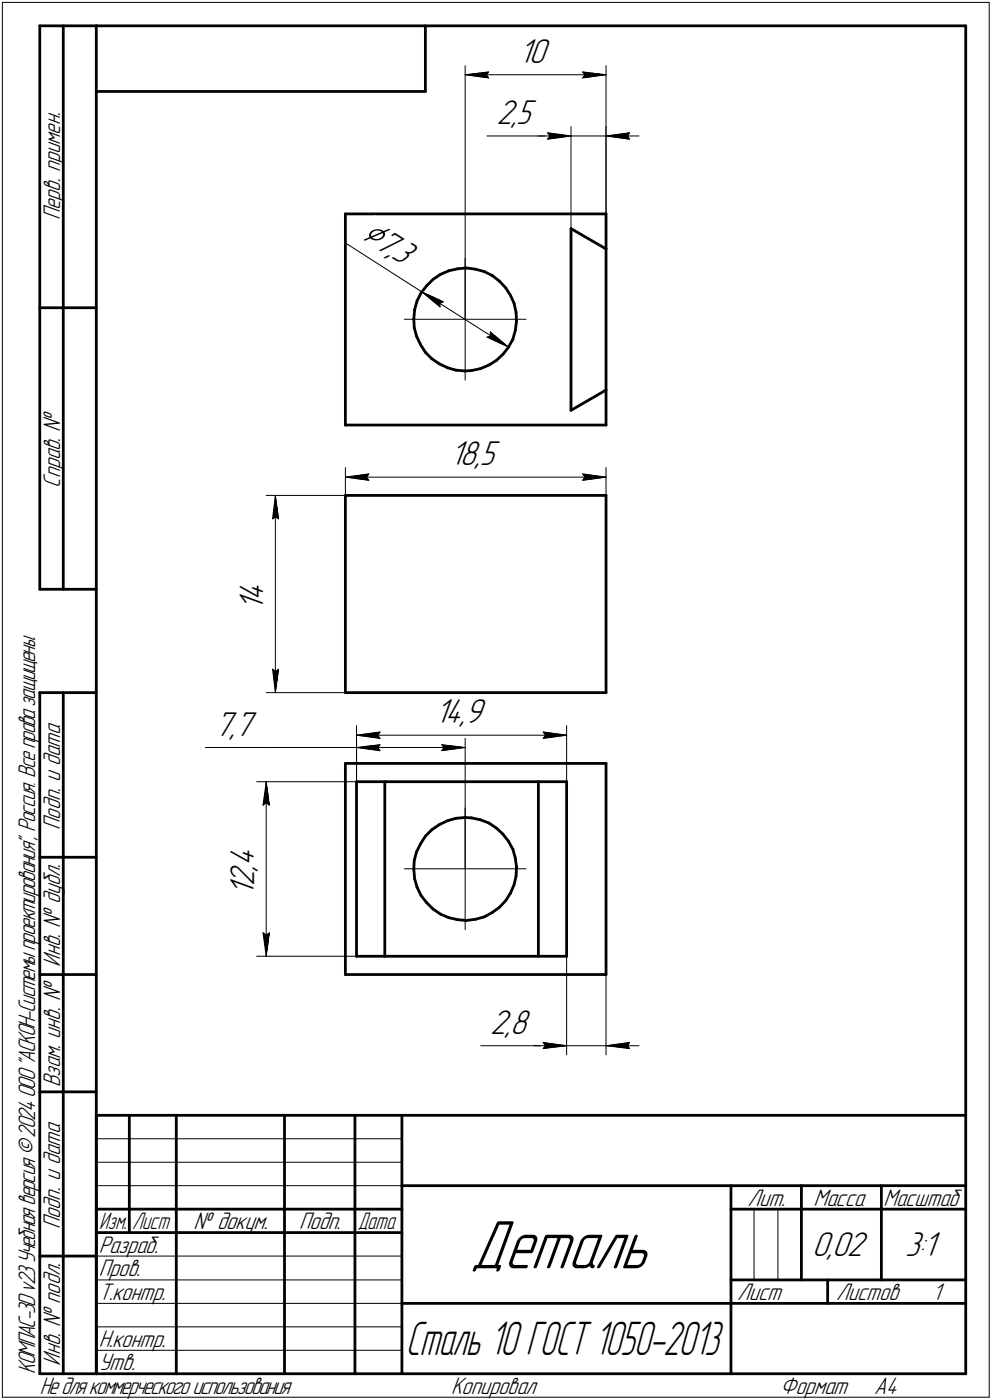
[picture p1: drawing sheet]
<svg xmlns="http://www.w3.org/2000/svg" width="211mm" height="298mm" viewBox="0 0 211 298" stroke-linecap="round" stroke-linejoin="round" font-family="sans-serif">
<defs><g id="words">
<text font-size="15.6" x="100" y="270.1">Деталь</text>
<text font-size="10.7" x="86.3" y="288.5">Сталь 10 ГОСТ 1050-2013</text>
<text font-size="8.5" x="76.6" y="50.6" transform="rotate(33 76.6 50.6)">⌀7,</text>
<g font-size="7.8">
<text x="110.4" y="13.4">10</text>
<text x="105.6" y="26.4">2,5</text>
<text x="83.1" y="54.8" transform="rotate(33 83.1 54.8)">3</text>
<text x="95.8" y="99.1">18,5</text>
<text x="56.1" y="130.1" transform="rotate(-90 56.1 130.1)">1</text>
<text x="56.1" y="128" transform="rotate(-90 56.1 128)">4</text>
<text x="92.6" y="154">14,9</text>
<text x="45.7" y="156.7">7,7</text>
<text x="54.1" y="185.4" transform="rotate(-90 54.1 185.4)">,</text>
<text x="54.1" y="184.3" transform="rotate(-90 54.1 184.3)">4</text>
<text x="54.1" y="190.7" transform="rotate(-90 54.1 190.7)">1</text>
<text x="54.1" y="188.6" transform="rotate(-90 54.1 188.6)">2</text>
<text x="104.3" y="220.1">2,8</text>
<text x="172.8" y="267.5">0,02</text>
<text x="192.6" y="267.5">3:1</text>
</g>
<g font-size="5.4">
<text x="12.8" y="46.9" transform="rotate(-90 12.8 46.9)">Перв. примен.</text>
<text x="12.8" y="103.8" transform="rotate(-90 12.8 103.8)">Справ. №</text>
<text x="12.8" y="176.7" transform="rotate(-90 12.8 176.7)">Подп. и дата</text>
<text x="12.8" y="205.8" transform="rotate(-90 12.8 205.8)">Инв. № дубл.</text>
<text x="12.8" y="231.6" transform="rotate(-90 12.8 231.6)">Взам. инв. №</text>
<text x="159.1" y="256.8">Лит.</text>
<text x="173.1" y="256.8">Масса</text>
<text x="188" y="256.8">Масштаб</text>
<text x="12.8" y="261.7" transform="rotate(-90 12.8 261.7)">Подп. и дата</text>
<text x="41.2" y="261.8">№ докум.</text>
<text x="63.6" y="261.8">Подп.</text>
<text x="21" y="266.8">Разраб.</text>
<text x="21" y="271.8">Пров.</text>
<text x="21" y="276.8">Т.контр.</text>
<text x="156.9" y="276.8">Лист</text>
<text x="177.9" y="276.8">Листов</text>
<text x="198.4" y="276.8">1</text>
<text x="21" y="286.8">Н.контр.</text>
<text x="7.5" y="292.5" transform="rotate(-90 7.5 292.5)">КОМПАС-3Dv23Учебнаяверсия©2024ООО&quot;АСКОН-Системыпроектирования&quot;, Россия. Всеправазащищены.</text>
<text x="12.8" y="290.8" transform="rotate(-90 12.8 290.8)">Инв. № подл.</text>
<text x="21" y="291.8">Утв.</text>
<text x="8.5" y="296.7">Недлякоммерческогоиспользования</text>
<text x="96" y="296.8">Копировал</text>
<text x="166" y="296.8">Формат</text>
<text x="186" y="296.8">A4</text>
</g>
<g font-size="5.3">
<text x="21.1" y="261.8">Изм.</text>
<text x="28.1" y="261.8">Лист</text>
<text x="76.1" y="261.8">Дата</text>
</g>
</g></defs>
<g fill="none" stroke="#000" stroke-width=".59">
<path d="M8.5 5.5v120zM8.5 5.5h12zM13.5 5.5v120zM20.5 5.5v287zM20.5 5.5h185zM20.5 19.5h70zM90.5 5.5v14zM205.5 5.5v287zM73.5 45.6v44.9zM73.5 45.6h55.4zM92.1 59.5l1.6-1.1zM93.7 58.4l1.8-.7z"/>
<path d="M95.5 57.7l1.9-.5zM97.4 57.2l1.8-.1zM99.2 57.1l2 .2zM101.2 57.3l1.8 .5zM103 57.8l1.7 .9zM104.7 58.7l1.6 1.2zM106.3 59.9l1.3 1.4zM121.5 48.7v38.7zM121.5 48.7l7.4 4.3zM128.9 45.6v7.4zM128.9 53v30.1zM8.5 65.5h12z"/>
<path d="M88.1 67.9v1.9zM88.1 69.8l.5 1.8zM88.2 66l-.1 1.9zM88.6 71.6l.9 1.8zM88.7 64.1l-.5 1.9zM89.5 73.4l1 1.6zM89.6 62.4l-.9 1.7zM90.5 75l1.4 1.4zM90.8 60.9l-1.2 1.5zM90.8 60.9l1.3-1.4zM91.9 76.4l1.6 1.1zM93.5 77.5l1.7 .8z"/>
<path d="M95.2 78.3l1.8 .5zM97 78.8l2 .2zM99 79l1.3-.1zM100.3 78.9l2-.4zM102.3 78.5l1.8-.8zM104.1 77.7l1.6-1zM105.7 76.7l1.3-1.3zM107.6 61.3l1 1.6zM108.2 73.9l-1.2 1.5zM108.6 62.9l.8 1.7zM109.1 72.2l-.9 1.7zM109.4 64.6l.4 1.9z"/>
<path d="M109.6 70.4l-.5 1.8zM109.8 66.5l.1 1.9zM109.9 68.4l-.3 2zM73.5 90.5h55.4zM121.5 87.4l7.4-4.3zM128.9 83.1v7.4zM73.5 105.5h55.4zM73.5 105.5v42zM128.9 105.5v42zM8.5 125.5h12zM8.5 147.5v145zM8.5 147.5h12z"/>
<path d="M13.5 147.5v145zM73.5 147.5h55.4zM73.5 162.6v44.9zM73.5 162.6h55.4zM75.9 166.5h44.7zM75.9 166.5v37.1zM81.9 166.5v37.1zM89.5 179.7l-.9 1.7zM90.5 178.1l-1 1.6zM91.9 176.7l1.6-1.1zM91.9 176.7l-1.4 1.4zM93.5 175.6l1.7-.8z"/>
<path d="M95.2 174.8l1.8-.6zM97 174.2l2-.1zM99 174.1l1.3 .1zM100.3 174.2l2 .4zM102.3 174.6l1.8 .7zM104.1 175.3l1.6 1.1zM105.7 176.4l1.3 1.2zM107 177.6l1.2 1.6zM108.2 179.2l.9 1.6zM114.6 166.5v37.1zM120.6 166.5v37.1zM128.9 162.6v44.9z"/>
<path d="M8.5 182.5h12zM88.1 185.2l.1 1.9zM88.1 183.2v2zM88.2 187.1l.5 1.8zM88.6 181.4l-.5 1.8zM88.7 188.9l.9 1.8zM89.6 190.7l1.2 1.5zM90.8 192.2l1.3 1.3zM92.1 193.5l1.6 1.1zM93.7 194.6l1.8 .8zM95.5 195.4l1.9 .4zM97.4 195.8l1.8 .2z"/>
<path d="M99.2 196l2-.3zM101.2 195.7l1.8-.5zM103 195.2l1.7-.9zM104.7 194.3l1.6-1.1zM107.6 191.8l-1.3 1.4zM108.6 190.2l-1 1.6zM109.1 180.8l.5 1.9zM109.4 188.4l-.8 1.8zM109.6 182.7l.3 1.9zM109.8 186.5l-.4 1.9zM109.9 184.6l-.1 1.9zM8.5 207.5h12z"/>
<path d="M73.5 207.5h55.4zM75.9 203.6h44.7zM8.5 232.5h12zM20.5 237.5h185zM20.5 237.5v55zM27.5 237.5v25zM37.5 237.5v55zM60.5 237.5v55zM75.5 237.5v55zM85.5 237.5v55zM20.5 257.5h65zM85.5 252.5h120z"/>
<path d="M155.5 252.5v40zM155.5 257.5h15zM170.5 252.5v20zM170.5 257.5h35zM187.5 252.5v20zM8.5 267.5h12zM20.5 262.5h65zM85.5 277.5h70zM155.5 277.5h50zM155.5 272.5h50zM176.1 272.5v5zM8.5 292.5h12z"/>
<path d="M20.5 292.5h185z"/>
</g>
<g fill="none" stroke="#000" stroke-width=".21">
<path d="M.5 .5v297zM.5 .5h210zM99 14v54zM99 15.9l5-.6zM99 15.9l5 .7zM99 15.9h29.9zM103.5 15.9l.5 .7zM104 15.3l-.5 .6zM124 16.6l4.9-.7zM124 15.3l.5 .6zM124 15.3l4.9 .6zM124.5 15.9l-.5 .7z"/>
<path d="M128.9 14v54zM210.5 .5v297zM103.6 29h12.8zM114.5 29h7zM116.4 29h5.1zM116.5 28.3l5 .7zM116.5 28.3l.5 .7zM116.5 29.6l5-.6zM117 29l-.5 .6zM121.5 26.9v21.8zM121.5 29h7.4zM128.9 26.9v22.4z"/>
<path d="M128.9 29l5 .6zM128.9 29l5-.7zM128.9 29h7.1zM133.5 29l.4 .6zM133.9 28.3l-.4 .7zM73.5 51.7l16.2 10.4zM99 55v13zM86 68h13zM89.7 62.1l4.6 2.2zM89.7 62.1l3.9 3.3zM89.7 62.1l18.5 11.8zM93.6 64.5l.7-.2z"/>
<path d="M93.6 64.5v.9zM99 68h12.9zM99 68v12.9zM103.6 71.8l4.6 2.1zM103.6 71.8l.8-.3zM104.3 70.7l.1 .8zM104.3 70.7l3.9 3.2zM73.5 99.6v5.9zM128.9 99.6v5.9zM56.6 105.5h16.9zM58 110.5l.6-.4zM58.6 105.5l.7 5z"/>
<path d="M58.6 110.1l.7 .4zM58.6 105.5l-.6 5zM58.6 105.5v42zM73.5 101.6l5-.7zM73.5 101.6l5 .7zM73.5 101.6h55.4zM78 101.6l.5 .7zM78.5 100.9l-.5 .7zM124 102.3l4.9-.7zM124 100.9l.5 .7zM124 100.9l4.9 .7zM124.5 101.6l-.5 .7z"/>
<path d="M43.7 159.2h13.3zM56.6 147.5h16.9zM57 159.2h18.9zM58 142.5l.6 5zM58 142.5l.6 .5zM58.6 143l.7-.5zM59.3 142.5l-.7 5zM75.9 154.5v12zM75.9 157.2v27.8zM75.9 156.5l5-.6zM75.9 156.5l5 .7zM75.9 156.5h44.7z"/>
<path d="M75.9 159.2l5-.6zM75.9 159.2l5 .7zM75.9 159.2h23.1zM80.3 156.5l.6 .7zM80.3 159.2l.6 .7zM80.9 155.9l-.6 .6zM80.9 158.6l-.6 .6zM94 159.9l5-.7zM94 158.6l.5 .6zM94 158.6l5 .6zM94.5 159.2l-.5 .7zM99 157.2v27.8z"/>
<path d="M115.6 157.2l5-.7zM115.6 155.9l.5 .6zM115.6 155.9l5 .6zM116.1 156.5l-.5 .7zM120.6 154.5v12zM54.6 166.5h21.3zM56 171.4l.6-.5zM56.6 166.5l.7 4.9zM56.6 170.9l.7 .5zM56.6 166.5l-.6 4.9zM56.6 166.5v37.1zM99 172v13z"/>
<path d="M56 198.6l.6 5zM56 198.6l.6 .5zM56.6 199.1l.7-.5zM57.3 198.6l-.7 5zM86 185h13zM99 185h12.9zM99 185v13zM54.6 203.6h21.3zM120.6 203.6v21zM128.9 203.3v21.3zM102.3 222.7h13.3zM113.6 222.7h7z"/>
<path d="M115.6 222.7h5zM115.6 222l5 .7zM115.6 222l.5 .7zM115.6 223.3l5-.6zM116.1 222.7l-.5 .6zM120.6 222.7h8.3zM128.9 222.7l5 .6zM128.9 222.7l5-.7zM128.9 222.7h7.1zM133.5 222.7l.4 .6zM133.9 222l-.4 .7zM20.5 247.5h65z"/>
<path d="M20.5 252.5h65zM20.5 242.5h65zM160.4 257.5v15zM165.5 257.5v15zM20.5 267.5h65zM20.5 272.5h65zM20.5 277.5h65zM.5 297.5h210zM20.5 282.5h65zM20.5 287.5h65z"/>
</g>
<g fill="#fff" stroke="#fff" stroke-width=".21">
<path d="M50.5 122.9h7.2zM50.5 123h7.2zM50.5 123.1h7.2zM50.5 123.2h7.2zM50.5 123.3h7.2zM50.5 123.4h7.2zM50.5 123.4h7.2zM50.5 123.5h7.2zM50.5 123.6h7.2zM50.5 123.7h7.2zM50.5 123.8h7.2zM50.5 123.9h7.2zM50.5 124h7.2zM50.5 124h7.2zM50.5 124.1h7.2zM50.5 124.2h7.2zM50.5 124.3h7.2zM50.5 124.4h7.2zM50.5 124.5h7.2zM50.5 124.5h7.2zM50.5 124.6h7.2zM50.5 124.7h7.2zM50.5 124.8h7.2zM50.5 124.9h7.2zM50.5 125h7.2zM50.5 125.1h7.2zM50.5 125.1h7.2zM50.5 125.2h7.2zM50.5 125.3h7.2zM50.5 125.4h7.2zM50.5 125.5h7.2zM50.5 125.6h7.2zM50.5 125.6h7.2zM50.5 125.7h7.2zM50.5 125.8h7.2zM50.5 125.9h7.2zM50.5 126h7.2zM50.5 126.1h7.2zM50.5 126.2h7.2zM50.5 126.2h7.2zM50.5 126.3h7.2zM50.5 126.4h7.2zM50.5 126.5h7.2zM50.5 126.6h7.2zM50.5 126.7h7.2zM50.5 126.7h7.2zM50.5 126.8h7.2zM50.5 126.9h7.2zM50.5 127h7.2zM50.5 127.1h7.2zM50.5 127.2h7.2zM50.5 127.3h7.2zM50.5 127.3h7.2zM50.5 127.4h7.2zM50.5 127.5h7.2zM50.5 127.6h7.2zM50.5 127.7h7.2zM50.5 127.8h7.2zM50.5 127.8h7.2zM50.5 127.9h7.2zM50.5 128h7.2zM50.5 128.1h7.2zM50.5 128.2h7.2zM50.5 128.3h7.2zM50.5 128.4h7.2zM50.5 128.4h7.2zM50.5 128.5h7.2zM50.5 128.6h7.2zM50.5 128.7h7.2zM50.5 128.8h7.2zM50.5 128.9h7.2zM50.5 128.9h7.2zM50.5 129h7.2zM50.5 129.1h7.2zM50.5 129.2h7.2zM50.5 129.3h7.2zM50.5 129.4h7.2zM50.5 129.5h7.2zM50.5 129.5h7.2zM50.5 129.6h7.2zM50.5 129.7h7.2zM50.5 129.8h7.2zM50.5 129.9h7.2zM50.5 130h7.2z"/>
<path d="M57.4 142h2.5zM57.5 142.1h2.4zM57.5 142.2h2.4zM57.5 142.2h2.4zM57.5 142.3h2.4zM57.5 142.4h2.4zM57.5 142.5h2.4zM57.5 142.6h2.4zM57.6 142.7h2.2zM57.6 142.7h2.2zM57.6 142.8h2.2zM57.6 142.9h2.2zM57.6 143h2.2zM57.6 143.1h2.2zM57.6 143.2h2.2zM57.7 143.3h2zM57.7 143.3h2zM57.7 143.4h2zM57.7 143.5h2zM57.7 143.6h2zM57.7 143.7h2zM57.7 143.8h2zM57.7 143.8h1.9zM57.7 143.9h1.9zM57.7 144h1.9zM57.7 144.1h1.9zM57.7 144.2h1.9zM57.7 144.3h1.9zM57.7 144.4h1.9zM57.7 144.4h1.9zM57.8 144.5h1.7zM57.8 144.6h1.7zM57.8 144.7h1.7zM57.8 144.8h1.7zM57.8 144.9h1.7zM57.8 144.9h1.7zM57.8 145h1.7zM57.9 145.1h1.5zM57.9 145.2h1.5zM57.9 145.3h1.5zM57.9 145.4h1.5zM57.9 145.5h1.5zM57.9 145.5h1.5zM57.9 145.6h1.5zM57.9 145.7h1.5zM58 145.8h1.4zM58 145.9h1.4zM58.1 146h1.2zM58.1 146h1.2zM58.1 146.1h1.1zM58.2 146.2h1zM58.2 146.3h.9zM58.3 146.4h.8zM58.3 146.5h.8zM58.3 146.6h.7zM58.3 146.6h.7zM58.3 146.7h.6zM58.3 146.8h.6zM58.4 146.9h.4zM58.4 147h.4zM58.5 147.1h.3zM58.5 147.2h.3zM58.5 147.2h.3z"/>
<path d="M58.5 105.7h.3zM58.5 105.8h.3zM58.5 105.9h.3zM58.4 106h.4zM58.4 106.1h.4zM58.3 106.2h.6zM58.3 106.3h.6zM58.3 106.3h.7zM58.3 106.4h.7zM58.3 106.5h.8zM58.3 106.6h.8zM58.2 106.7h.9zM58.2 106.8h1zM58.1 106.8h1.1zM58.1 106.9h1.2zM58.1 107h1.2zM58 107.1h1.4zM58 107.2h1.4zM57.9 107.3h1.5zM57.9 107.4h1.5zM57.9 107.4h1.5zM57.9 107.5h1.5zM57.9 107.6h1.5zM57.9 107.7h1.5zM57.9 107.8h1.5zM57.9 107.9h1.5zM57.8 107.9h1.7zM57.8 108h1.7zM57.8 108.1h1.7zM57.8 108.2h1.7zM57.8 108.3h1.7zM57.8 108.4h1.7zM57.8 108.5h1.7zM57.7 108.5h1.9zM57.7 108.6h1.9zM57.7 108.7h1.9zM57.7 108.8h1.9zM57.7 108.9h1.9zM57.7 109h1.9zM57.7 109.1h1.9zM57.7 109.1h1.9zM57.7 109.2h2zM57.7 109.3h2zM57.7 109.4h2zM57.7 109.5h2zM57.7 109.6h2zM57.7 109.6h2zM57.7 109.7h2zM57.6 109.8h2.2zM57.6 109.9h2.2zM57.6 110h2.2zM57.6 110.1h2.2zM57.6 110.2h2.2zM57.6 110.2h2.2zM57.6 110.3h2.2zM57.5 110.4h2.4zM57.5 110.5h2.4zM57.5 110.6h2.4zM57.5 110.7h2.4zM57.5 110.7h2.4zM57.5 110.8h2.4zM57.5 110.9h2.4z"/>
<path d="M95.8 93.5h10.9zM95.8 93.6h10.9zM95.8 93.6h10.9zM95.8 93.7h10.9zM95.8 93.8h10.9zM95.8 93.9h10.9zM95.8 94h10.9zM95.8 94.1h10.9zM95.8 94.1h10.9zM95.8 94.2h10.9zM95.8 94.3h10.9zM95.8 94.4h10.9zM95.8 94.5h10.9zM95.8 94.6h10.9zM95.8 94.7h10.9zM95.8 94.7h10.9zM95.8 94.8h10.9zM95.8 94.9h10.9zM95.8 95h10.9zM95.8 95.1h10.9zM95.8 95.2h10.9zM95.8 95.2h10.9zM95.8 95.3h10.9zM95.8 95.4h10.9zM95.8 95.5h10.9zM95.8 95.6h10.9zM95.8 95.7h10.9zM95.8 95.8h10.9zM95.8 95.8h10.9zM95.8 95.9h10.9zM95.8 96h10.9zM95.8 96.1h10.9zM95.8 96.2h10.9zM95.8 96.3h10.9zM95.8 96.4h10.9zM95.8 96.4h10.9zM95.8 96.5h10.9zM95.8 96.6h10.9zM95.8 96.7h10.9zM95.8 96.8h10.9zM95.8 96.9h10.9zM95.8 96.9h10.9zM95.8 97h10.9zM95.8 97.1h10.9zM95.8 97.2h10.9zM95.8 97.3h10.9zM95.8 97.4h10.9zM95.8 97.5h10.9zM95.8 97.5h10.9zM95.8 97.6h10.9zM95.8 97.7h10.9zM95.8 97.8h10.9zM95.8 97.9h10.9zM95.8 98h10.9zM95.8 98h10.9zM95.8 98.1h10.9zM95.8 98.2h10.9zM95.8 98.3h10.9zM95.8 98.4h10.9zM95.8 98.5h10.9zM95.8 98.6h10.9zM95.8 98.6h10.9zM95.8 98.7h10.9zM95.8 98.8h10.9zM95.8 98.9h10.9zM95.8 99h10.9zM95.8 99.1h10.9zM95.8 99.1h10.9zM95.8 99.2h10.9zM95.8 99.3h10.9zM95.8 99.4h10.9zM95.8 99.5h10.9zM95.8 99.6h10.9zM95.8 99.7h10.9zM95.8 99.7h10.9zM95.8 99.8h10.9zM95.8 99.9h10.9zM95.8 100h10.9zM95.8 100.1h10.9zM95.8 100.2h10.9zM95.8 100.2h10.9zM95.8 100.3h10.9zM95.8 100.4h10.9zM95.8 100.5h10.9z"/>
<path d="M78.4 100.4h.6zM77.8 100.5h1.2zM77.1 100.6h1.9zM76.5 100.7h2.5zM75.9 100.8h3.1zM75.3 100.8h3.7zM75.1 100.9h3.9zM74.9 101h4.1zM74.7 101.1h4.3zM74.5 101.2h4.5zM74.3 101.3h4.7zM74.1 101.3h4.9zM73.9 101.4h5.1zM73.7 101.5h5.3zM73.5 101.6h5.5zM73.7 101.7h5.3zM73.9 101.8h5.1zM74.1 101.9h4.9zM74.3 101.9h4.7zM74.5 102h4.5zM74.7 102.1h4.3zM74.9 102.2h4.1zM75.1 102.3h3.9zM75.3 102.4h3.7zM76 102.4h3zM76.8 102.5h2.2zM77.6 102.6h1.4zM78.3 102.7h.7z"/>
<path d="M123.4 100.4h.7zM123.4 100.5h1.3zM123.4 100.6h1.9zM123.4 100.7h2.6zM123.4 100.8h3.2zM123.4 100.8h3.8zM123.4 100.9h4zM123.4 101h4.2zM123.4 101.1h4.4zM123.4 101.2h4.6zM123.4 101.3h4.8zM123.4 101.3h5zM123.4 101.4h5.2zM123.4 101.5h5.4zM123.4 101.6h5.5zM123.4 101.7h5.4zM123.4 101.8h5.2zM123.4 101.9h5zM123.4 101.9h4.8zM123.4 102h4.6zM123.4 102.1h4.4zM123.4 102.2h4.2zM123.4 102.3h4zM123.4 102.4h3.8zM123.4 102.4h3.1zM123.4 102.5h2.3zM123.4 102.6h1.6zM123.4 102.7h.8z"/>
<path d="M104.3 214.5h9.2zM104.3 214.5h9.2zM104.3 214.6h9.2zM104.3 214.7h9.2zM104.3 214.8h9.2zM104.3 214.9h9.2zM104.3 215h9.2zM104.3 215.1h9.2zM104.3 215.1h9.2zM104.3 215.2h9.2zM104.3 215.3h9.2zM104.3 215.4h9.2zM104.3 215.5h9.2zM104.3 215.6h9.2zM104.3 215.6h9.2zM104.3 215.7h9.2zM104.3 215.8h9.2zM104.3 215.9h9.2zM104.3 216h9.2zM104.3 216.1h9.2zM104.3 216.2h9.2zM104.3 216.2h9.2zM104.3 216.3h9.2zM104.3 216.4h9.2zM104.3 216.5h9.2zM104.3 216.6h9.2zM104.3 216.7h9.2zM104.3 216.7h9.2zM104.3 216.8h9.2zM104.3 216.9h9.2zM104.3 217h9.2zM104.3 217.1h9.2zM104.3 217.2h9.2zM104.3 217.3h9.2zM104.3 217.3h9.2zM104.3 217.4h9.2zM104.3 217.5h9.2zM104.3 217.6h9.2zM104.3 217.7h9.2zM104.3 217.8h9.2zM104.3 217.8h9.2zM104.3 217.9h9.2zM104.3 218h9.2zM104.3 218.1h9.2zM104.3 218.2h9.2zM104.3 218.3h9.2zM104.3 218.4h9.2zM104.3 218.4h9.2zM104.3 218.5h9.2zM104.3 218.6h9.2zM104.3 218.7h9.2zM104.3 218.8h9.2zM104.3 218.9h9.2zM104.3 218.9h9.2zM104.3 219h9.2zM104.3 219.1h9.2zM104.3 219.2h9.2zM104.3 219.3h9.2zM104.3 219.4h9.2zM104.3 219.5h9.2zM104.3 219.5h9.2zM104.3 219.6h9.2zM104.3 219.7h9.2zM104.3 219.8h9.2zM104.3 219.9h9.2zM104.3 220h9.2zM104.3 220h9.2zM104.3 220.1h9.2zM104.3 220.2h9.2zM104.3 220.3h9.2zM104.3 220.4h9.2zM104.3 220.5h9.2zM104.3 220.6h9.2zM104.3 220.6h9.2zM104.3 220.7h9.2zM104.3 220.8h9.2zM104.3 220.9h9.2zM104.3 221h9.2zM104.3 221.1h9.2zM104.3 221.1h9.2zM104.3 221.2h9.2zM104.3 221.3h9.2zM104.3 221.4h9.2zM104.3 221.5h9.2zM104.3 221.6h9.2z"/>
<path d="M115.1 221.5h.6zM115.1 221.6h1.2zM115.1 221.7h1.8zM115.1 221.7h2.5zM115.1 221.8h3.1zM115.1 221.9h3.7zM115.1 222h3.9zM115.1 222.1h4.1zM115.1 222.2h4.3zM115.1 222.2h4.5zM115.1 222.3h4.7zM115.1 222.4h4.9zM115.1 222.5h5.1zM115.1 222.6h5.3zM115.1 222.7h5.5zM115.1 222.8h5.3zM115.1 222.8h5zM115.1 222.9h4.9zM115.1 223h4.6zM115.1 223.1h4.4zM115.1 223.2h4.2zM115.1 223.3h3.9zM115.1 223.4h3.7zM115.1 223.4h3.1zM115.1 223.5h2.5zM115.1 223.6h1.8zM115.1 223.7h1.2zM115.1 223.8h.6z"/>
<path d="M133.9 221.5h.6zM133.3 221.6h1.2zM132.7 221.7h1.8zM132.1 221.7h2.4zM131.5 221.8h3zM130.8 221.9h3.7zM130.6 222h3.9zM130.5 222.1h4zM130.2 222.2h4.3zM130 222.2h4.5zM129.8 222.3h4.7zM129.6 222.4h4.9zM129.4 222.5h5.1zM129.2 222.6h5.3zM128.9 222.7h5.6zM129.2 222.8h5.3zM129.5 222.8h5zM129.7 222.9h4.8zM129.9 223h4.6zM130.1 223.1h4.4zM130.4 223.2h4.1zM130.6 223.3h3.9zM130.8 223.4h3.7zM131.5 223.4h3zM132.1 223.5h2.4zM132.7 223.6h1.8zM133.3 223.7h1.2zM133.9 223.8h.6z"/>
<path d="M48.5 179.3h7.1zM48.5 179.4h7.1zM48.5 179.5h7.1zM48.5 179.6h7.1zM48.5 179.7h7.1zM48.5 179.7h7.1zM48.5 179.8h7.1zM48.5 179.9h7.1zM48.5 180h7.1zM48.5 180.1h7.1zM48.5 180.2h7.1zM48.5 180.3h7.1zM48.5 180.3h7.1zM48.5 180.4h7.1zM48.5 180.5h7.1zM48.5 180.6h7.1zM48.5 180.7h7.1zM48.5 180.8h7.1zM48.5 180.8h7.1zM48.5 180.9h7.1zM48.5 181h7.1zM48.5 181.1h7.1zM48.5 181.2h7.1zM48.5 181.3h7.1zM48.5 181.4h7.1zM48.5 181.4h7.1zM48.5 181.5h7.1zM48.5 181.6h7.1zM48.5 181.7h7.1zM48.5 181.8h7.1zM48.5 181.9h7.1zM48.5 181.9h7.1zM48.5 182h7.1zM48.5 182.1h7.1zM48.5 182.2h7.1zM48.5 182.3h7.1zM48.5 182.4h7.1zM48.5 182.5h7.1zM48.5 182.5h7.1zM48.5 182.6h7.1zM48.5 182.7h7.1zM48.5 182.8h7.1zM48.5 182.9h7.1zM48.5 183h7.1zM48.5 183h7.1zM48.5 183.1h7.1zM48.5 183.2h7.1zM48.5 183.3h7.1zM48.5 183.4h7.1zM48.5 183.5h7.1zM48.5 183.6h7.1zM48.5 183.6h7.1zM48.5 183.7h7.1zM48.5 183.8h7.1zM48.5 183.9h7.1zM48.5 184h7.1zM48.5 184.1h7.1zM48.5 184.1h7.1zM48.5 184.2h7.1zM48.5 184.3h7.1zM48.5 184.4h7.1zM48.5 184.5h7.1zM48.5 184.6h7.1zM48.5 184.7h7.1zM48.5 184.7h7.1zM48.5 184.8h7.1zM48.5 184.9h7.1zM48.5 185h7.1zM48.5 185.1h7.1zM48.5 185.2h7.1zM48.5 185.3h7.1zM48.5 185.3h7.1zM48.5 185.4h7.1zM48.5 185.5h7.1zM48.5 185.6h7.1zM48.5 185.7h7.1zM48.5 185.8h7.1zM48.5 185.8h7.1zM48.5 185.9h7.1zM48.5 186h7.1zM48.5 186.1h7.1zM48.5 186.2h7.1zM48.5 186.3h7.1zM48.5 186.4h7.1zM48.5 186.4h7.1zM48.5 186.5h7.1zM48.5 186.6h7.1zM48.5 186.7h7.1zM48.5 186.8h7.1zM48.5 186.9h7.1zM48.5 186.9h7.1zM48.5 187h7.1zM48.5 187.1h7.1zM48.5 187.2h7.1zM48.5 187.3h7.1zM48.5 187.4h7.1zM48.5 187.5h7.1zM48.5 187.5h7.1zM48.5 187.6h7.1zM48.5 187.7h7.1zM48.5 187.8h7.1zM48.5 187.9h7.1zM48.5 188h7.1zM48.5 188h7.1zM48.5 188.1h7.1zM48.5 188.2h7.1zM48.5 188.3h7.1zM48.5 188.4h7.1zM48.5 188.5h7.1zM48.5 188.6h7.1zM48.5 188.6h7.1zM48.5 188.7h7.1zM48.5 188.8h7.1zM48.5 188.9h7.1zM48.5 189h7.1zM48.5 189.1h7.1zM48.5 189.1h7.1zM48.5 189.2h7.1zM48.5 189.3h7.1zM48.5 189.4h7.1zM48.5 189.5h7.1zM48.5 189.6h7.1zM48.5 189.7h7.1zM48.5 189.7h7.1zM48.5 189.8h7.1zM48.5 189.9h7.1zM48.5 190h7.1zM48.5 190.1h7.1zM48.5 190.2h7.1zM48.5 190.2h7.1zM48.5 190.3h7.1zM48.5 190.4h7.1zM48.5 190.5h7.1zM48.5 190.6h7.1z"/>
<path d="M55.4 198.1h2.4zM55.5 198.2h2.3zM55.5 198.3h2.3zM55.5 198.4h2.3zM55.5 198.5h2.3zM55.5 198.5h2.3zM55.5 198.6h2.3zM55.5 198.7h2.3zM55.5 198.8h2.3zM55.5 198.9h2.2zM55.5 199h2.2zM55.5 199.1h2.2zM55.5 199.1h2.2zM55.5 199.2h2.2zM55.5 199.3h2.2zM55.6 199.4h2.1zM55.6 199.5h2.1zM55.6 199.6h2.1zM55.6 199.6h2.1zM55.6 199.7h2.1zM55.6 199.8h2.1zM55.6 199.9h2.1zM55.6 200h2.1zM55.7 200.1h2zM55.7 200.2h2zM55.7 200.2h2zM55.7 200.3h2zM55.7 200.4h1.9zM55.7 200.5h1.9zM55.7 200.6h1.9zM55.8 200.7h1.8zM55.8 200.7h1.8zM55.8 200.8h1.8zM55.8 200.9h1.8zM55.8 201h1.8zM55.8 201.1h1.8zM55.8 201.2h1.7zM55.9 201.3h1.6zM55.9 201.3h1.6zM55.9 201.4h1.6zM55.9 201.5h1.6zM55.9 201.6h1.6zM55.9 201.7h1.6zM55.9 201.8h1.6zM55.9 201.8h1.5zM56 201.9h1.4zM56 202h1.4zM56 202.1h1.3zM56 202.2h1.3zM56.1 202.3h1.1zM56.1 202.4h1.1zM56.1 202.4h1zM56.2 202.5h.9zM56.2 202.6h.9zM56.3 202.7h.8zM56.3 202.8h.8zM56.4 202.9h.6zM56.4 202.9h.6zM56.4 203h.5zM56.5 203.1h.4zM56.5 203.2h.4zM56.6 203.3h.2zM56.6 203.4h.2z"/>
<path d="M56.6 166.7h.2zM56.6 166.8h.2zM56.5 166.9h.4zM56.5 167h.4zM56.4 167h.5zM56.4 167.1h.6zM56.4 167.2h.6zM56.3 167.3h.8zM56.3 167.4h.8zM56.2 167.5h.9zM56.2 167.6h.9zM56.1 167.6h1zM56.1 167.7h1.1zM56.1 167.8h1.1zM56 167.9h1.3zM56 168h1.3zM56 168.1h1.4zM56 168.1h1.4zM55.9 168.2h1.5zM55.9 168.3h1.6zM55.9 168.4h1.6zM55.9 168.5h1.6zM55.9 168.6h1.6zM55.9 168.7h1.6zM55.9 168.7h1.6zM55.9 168.8h1.6zM55.8 168.9h1.7zM55.8 169h1.8zM55.8 169.1h1.8zM55.8 169.2h1.8zM55.8 169.2h1.8zM55.8 169.3h1.8zM55.8 169.4h1.8zM55.7 169.5h1.9zM55.7 169.6h1.9zM55.7 169.7h1.9zM55.7 169.8h2zM55.7 169.8h2zM55.7 169.9h2zM55.7 170h2zM55.6 170.1h2.1zM55.6 170.2h2.1zM55.6 170.3h2.1zM55.6 170.3h2.1zM55.6 170.4h2.1zM55.6 170.5h2.1zM55.6 170.6h2.1zM55.6 170.7h2.1zM55.5 170.8h2.2zM55.5 170.9h2.2zM55.5 170.9h2.2zM55.5 171h2.2zM55.5 171.1h2.2zM55.5 171.2h2.2zM55.5 171.3h2.3zM55.5 171.4h2.3zM55.5 171.4h2.3zM55.5 171.5h2.3zM55.5 171.6h2.3zM55.5 171.7h2.3zM55.5 171.8h2.3zM55.5 171.9h2.3z"/>
<path d="M92.5 148.4h11.4zM92.5 148.5h11.4zM92.5 148.6h11.4zM92.5 148.7h11.4zM92.5 148.8h11.4zM92.5 148.8h11.4zM92.5 148.9h11.4zM92.5 149h11.4zM92.5 149.1h11.4zM92.5 149.2h11.4zM92.5 149.3h11.4zM92.5 149.4h11.4zM92.5 149.4h11.4zM92.5 149.5h11.4zM92.5 149.6h11.4zM92.5 149.7h11.4zM92.5 149.8h11.4zM92.5 149.9h11.4zM92.5 149.9h11.4zM92.5 150h11.4zM92.5 150.1h11.4zM92.5 150.2h11.4zM92.5 150.3h11.4zM92.5 150.4h11.4zM92.5 150.5h11.4zM92.5 150.5h11.4zM92.5 150.6h11.4zM92.5 150.7h11.4zM92.5 150.8h11.4zM92.5 150.9h11.4zM92.5 151h11.4zM92.5 151h11.4zM92.5 151.1h11.4zM92.5 151.2h11.4zM92.5 151.3h11.4zM92.5 151.4h11.4zM92.5 151.5h11.4zM92.5 151.6h11.4zM92.5 151.6h11.4zM92.5 151.7h11.4zM92.5 151.8h11.4zM92.5 151.9h11.4zM92.5 152h11.4zM92.5 152.1h11.4zM92.5 152.1h11.4zM92.5 152.2h11.4zM92.5 152.3h11.4zM92.5 152.4h11.4zM92.5 152.5h11.4zM92.5 152.6h11.4zM92.5 152.7h11.4zM92.5 152.7h11.4zM92.5 152.8h11.4zM92.5 152.9h11.4zM92.5 153h11.4zM92.5 153.1h11.4zM92.5 153.2h11.4zM92.5 153.2h11.4zM92.5 153.3h11.4zM92.5 153.4h11.4zM92.5 153.5h11.4zM92.5 153.6h11.4zM92.5 153.7h11.4zM92.5 153.8h11.4zM92.5 153.8h11.4zM92.5 153.9h11.4zM92.5 154h11.4zM92.5 154.1h11.4zM92.5 154.2h11.4zM92.5 154.3h11.4zM92.5 154.3h11.4zM92.5 154.4h11.4zM92.5 154.5h11.4zM92.5 154.6h11.4zM92.5 154.7h11.4zM92.5 154.8h11.4zM92.5 154.9h11.4zM92.5 154.9h11.4zM92.5 155h11.4zM92.5 155.1h11.4zM92.5 155.2h11.4zM92.5 155.3h11.4zM92.5 155.4h11.4zM92.5 155.4h11.4z"/>
<path d="M80.8 155.4h.6zM80.2 155.4h1.2zM79.5 155.5h1.9zM78.9 155.6h2.5zM78.3 155.7h3.1zM77.6 155.8h3.8zM77.5 155.9h3.9zM77.3 156h4.1zM77 156h4.4zM76.9 156.1h4.5zM76.7 156.2h4.7zM76.5 156.3h4.9zM76.3 156.4h5.1zM76.1 156.5h5.3zM75.9 156.5h5.5zM76.1 156.6h5.3zM76.3 156.7h5.1zM76.5 156.8h4.9zM76.7 156.9h4.7zM76.9 157h4.5zM77 157.1h4.4zM77.3 157.1h4.1zM77.5 157.2h3.9zM77.6 157.3h3.8zM78.4 157.4h3zM79.2 157.5h2.2zM79.9 157.6h1.5zM80.7 157.6h.7z"/>
<path d="M115.1 155.4h.6zM115.1 155.4h1.2zM115.1 155.5h1.8zM115.1 155.6h2.5zM115.1 155.7h3.1zM115.1 155.8h3.7zM115.1 155.9h3.9zM115.1 156h4.1zM115.1 156h4.3zM115.1 156.1h4.5zM115.1 156.2h4.7zM115.1 156.3h4.9zM115.1 156.4h5.1zM115.1 156.5h5.3zM115.1 156.5h5.5zM115.1 156.6h5.3zM115.1 156.7h5.1zM115.1 156.8h4.9zM115.1 156.9h4.7zM115.1 157h4.5zM115.1 157.1h4.3zM115.1 157.1h4.1zM115.1 157.2h3.9zM115.1 157.3h3.7zM115.1 157.4h3zM115.1 157.5h2.2zM115.1 157.6h1.5zM115.1 157.6h.7z"/>
<path d="M45.7 151h9.2zM45.7 151.1h9.2zM45.7 151.2h9.2zM45.7 151.3h9.2zM45.7 151.4h9.2zM45.7 151.5h9.2zM45.7 151.6h9.2zM45.7 151.6h9.2zM45.7 151.7h9.2zM45.7 151.8h9.2zM45.7 151.9h9.2zM45.7 152h9.2zM45.7 152.1h9.2zM45.7 152.1h9.2zM45.7 152.2h9.2zM45.7 152.3h9.2zM45.7 152.4h9.2zM45.7 152.5h9.2zM45.7 152.6h9.2zM45.7 152.7h9.2zM45.7 152.7h9.2zM45.7 152.8h9.2zM45.7 152.9h9.2zM45.7 153h9.2zM45.7 153.1h9.2zM45.7 153.2h9.2zM45.7 153.2h9.2zM45.7 153.3h9.2zM45.7 153.4h9.2zM45.7 153.5h9.2zM45.7 153.6h9.2zM45.7 153.7h9.2zM45.7 153.8h9.2zM45.7 153.8h9.2zM45.7 153.9h9.2zM45.7 154h9.2zM45.7 154.1h9.2zM45.7 154.2h9.2zM45.7 154.3h9.2zM45.7 154.3h9.2zM45.7 154.4h9.2zM45.7 154.5h9.2zM45.7 154.6h9.2zM45.7 154.7h9.2zM45.7 154.8h9.2zM45.7 154.9h9.2zM45.7 154.9h9.2zM45.7 155h9.2zM45.7 155.1h9.2zM45.7 155.2h9.2zM45.7 155.3h9.2zM45.7 155.4h9.2zM45.7 155.4h9.2zM45.7 155.5h9.2zM45.7 155.6h9.2zM45.7 155.7h9.2zM45.7 155.8h9.2zM45.7 155.9h9.2zM45.7 156h9.2zM45.7 156h9.2zM45.7 156.1h9.2zM45.7 156.2h9.2zM45.7 156.3h9.2zM45.7 156.4h9.2zM45.7 156.5h9.2zM45.7 156.5h9.2zM45.7 156.6h9.2zM45.7 156.7h9.2zM45.7 156.8h9.2zM45.7 156.9h9.2zM45.7 157h9.2zM45.7 157.1h9.2zM45.7 157.1h9.2zM45.7 157.2h9.2zM45.7 157.3h9.2zM45.7 157.4h9.2zM45.7 157.5h9.2zM45.7 157.6h9.2zM45.7 157.6h9.2zM45.7 157.7h9.2zM45.7 157.8h9.2zM45.7 157.9h9.2zM45.7 158h9.2zM45.7 158.1h9.2zM45.7 158.2h9.2z"/>
<path d="M93.5 158.1h.6zM93.5 158.2h1.2zM93.5 158.2h1.8zM93.5 158.3h2.5zM93.5 158.4h3.1zM93.5 158.5h3.7zM93.5 158.6h4zM93.5 158.7h4.2zM93.5 158.7h4.4zM93.5 158.8h4.6zM93.5 158.9h4.9zM93.5 159h5.1zM93.5 159.1h5.3zM93.5 159.2h5.5zM93.5 159.3h5.3zM93.5 159.3h5.1zM93.5 159.4h4.9zM93.5 159.5h4.7zM93.5 159.6h4.5zM93.5 159.7h4.3zM93.5 159.8h4.1zM93.5 159.9h4zM93.5 159.9h3.7zM93.5 160h3.1zM93.5 160.1h2.5zM93.5 160.2h1.8zM93.5 160.3h1.2zM93.5 160.4h.6z"/>
<path d="M80.8 158.1h.6zM80.2 158.2h1.2zM79.5 158.2h1.9zM78.9 158.3h2.5zM78.3 158.4h3.1zM77.6 158.5h3.8zM77.5 158.6h3.9zM77.2 158.7h4.2zM77 158.7h4.4zM76.8 158.8h4.6zM76.5 158.9h4.9zM76.4 159h5zM76.1 159.1h5.3zM75.9 159.2h5.5zM76.1 159.3h5.3zM76.3 159.3h5.1zM76.5 159.4h4.9zM76.7 159.5h4.7zM76.9 159.6h4.5zM77 159.7h4.4zM77.3 159.8h4.1zM77.5 159.9h3.9zM77.6 159.9h3.8zM78.3 160h3.1zM78.9 160.1h2.5zM79.5 160.2h1.9zM80.2 160.3h1.2zM80.8 160.4h.6z"/>
<path d="M105.7 20.8h8.8zM105.7 20.9h8.8zM105.7 21h8.8zM105.7 21.1h8.8zM105.7 21.2h8.8zM105.7 21.3h8.8zM105.7 21.3h8.8zM105.7 21.4h8.8zM105.7 21.5h8.8zM105.7 21.6h8.8zM105.7 21.7h8.8zM105.7 21.8h8.8zM105.7 21.8h8.8zM105.7 21.9h8.8zM105.7 22h8.8zM105.7 22.1h8.8zM105.7 22.2h8.8zM105.7 22.3h8.8zM105.7 22.4h8.8zM105.7 22.4h8.8zM105.7 22.5h8.8zM105.7 22.6h8.8zM105.7 22.7h8.8zM105.7 22.8h8.8zM105.7 22.9h8.8zM105.7 22.9h8.8zM105.7 23h8.8zM105.7 23.1h8.8zM105.7 23.2h8.8zM105.7 23.3h8.8zM105.7 23.4h8.8zM105.7 23.5h8.8zM105.7 23.5h8.8zM105.7 23.6h8.8zM105.7 23.7h8.8zM105.7 23.8h8.8zM105.7 23.9h8.8zM105.7 24h8.8zM105.7 24h8.8zM105.7 24.1h8.8zM105.7 24.2h8.8zM105.7 24.3h8.8zM105.7 24.4h8.8zM105.7 24.5h8.8zM105.7 24.6h8.8zM105.7 24.6h8.8zM105.7 24.7h8.8zM105.7 24.8h8.8zM105.7 24.9h8.8zM105.7 25h8.8zM105.7 25.1h8.8zM105.7 25.1h8.8zM105.7 25.2h8.8zM105.7 25.3h8.8zM105.7 25.4h8.8zM105.7 25.5h8.8zM105.7 25.6h8.8zM105.7 25.7h8.8zM105.7 25.7h8.8zM105.7 25.8h8.8zM105.7 25.9h8.8zM105.7 26h8.8zM105.7 26.1h8.8zM105.7 26.2h8.8zM105.7 26.2h8.8zM105.7 26.3h8.8zM105.7 26.4h8.8zM105.7 26.5h8.8zM105.7 26.6h8.8zM105.7 26.7h8.8zM105.7 26.8h8.8zM105.7 26.8h8.8zM105.7 26.9h8.8zM105.7 27h8.8zM105.7 27.1h8.8zM105.7 27.2h8.8zM105.7 27.3h8.8zM105.7 27.3h8.8zM105.7 27.4h8.8zM105.7 27.5h8.8zM105.7 27.6h8.8zM105.7 27.7h8.8zM105.7 27.8h8.8zM105.7 27.9h8.8z"/>
<path d="M116 27.9h.8zM116 27.9h1.5zM116 28h2.3zM116 28.1h3zM116 28.2h3.7zM116 28.3h4zM116 28.4h4.1zM116 28.4h4.3zM116 28.5h4.6zM116 28.6h4.7zM116 28.7h4.9zM116 28.8h5.2zM116 28.9h5.3zM116 29h5.5zM116 29h5.3zM116 29.1h5.2zM116 29.2h4.9zM116 29.3h4.7zM116 29.4h4.6zM116 29.5h4.3zM116 29.5h4.1zM116 29.6h4zM116 29.7h3.7zM116 29.8h3.1zM116 29.9h2.5zM116 30h1.9zM116 30.1h1.3zM116 30.1h.7z"/>
<path d="M133.8 27.9h.7zM133 27.9h1.5zM132.3 28h2.2zM131.6 28.1h2.9zM130.8 28.2h3.7zM130.6 28.3h3.9zM130.5 28.4h4zM130.2 28.4h4.3zM130 28.5h4.5zM129.8 28.6h4.7zM129.6 28.7h4.9zM129.4 28.8h5.1zM129.2 28.9h5.3zM128.9 29h5.6zM129.2 29h5.3zM129.4 29.1h5.1zM129.6 29.2h4.9zM129.8 29.3h4.7zM130 29.4h4.5zM130.2 29.5h4.3zM130.5 29.5h4zM130.6 29.6h3.9zM130.8 29.7h3.7zM131.5 29.8h3zM132.1 29.9h2.4zM132.7 30h1.8zM133.3 30.1h1.2zM133.9 30.1h.6z"/>
<path d="M104.2 70h.2zM104.1 70.1h.4zM104.1 70.2h.5zM104.1 70.3h.5zM104 70.4h.8zM103.9 70.4h1zM103.9 70.5h1.1zM103.8 70.6h1.3zM103.7 70.7h1.5zM103.7 70.8h1.6zM103.6 70.9h1.8zM103.5 71h2zM103.5 71h2.1zM103.5 71.1h2.2zM103.4 71.2h2.4zM103.4 71.3h2.5zM103.3 71.4h2.7zM103.2 71.5h2.9zM103.2 71.5h3.1zM103.1 71.6h3.2zM103 71.7h3.4zM103 71.8h3.5zM103 71.9h3.6zM102.9 72h3.9zM103.1 72.1h3.7zM103.3 72.1h3.6zM103.5 72.2h3.5zM103.6 72.3h3.5zM103.8 72.4h3.4zM104 72.5h3.3zM104.2 72.6h3.2zM104.4 72.6h3zM104.6 72.7h2.8zM104.7 72.8h2.8zM104.9 72.9h2.6zM105.1 73h2.5zM105.3 73.1h2.4zM105.5 73.2h2.2zM105.7 73.2h2.1zM105.8 73.3h2.1zM106 73.4h1.9zM106.2 73.5h1.7zM106.3 73.6h1.7zM106.8 73.7h1.2zM107.3 73.7h.8zM107.8 73.8h.4z"/>
<path d="M89.8 62.2h.5zM89.9 62.3h.9zM90 62.4h1.3zM90 62.5h1.7zM90.1 62.6h1.8zM90.2 62.7h1.9zM90.3 62.7h2zM90.3 62.8h2.2zM90.3 62.9h2.3zM90.4 63h2.4zM90.4 63.1h2.6zM90.5 63.2h2.6zM90.6 63.2h2.7zM90.7 63.3h2.9zM90.7 63.4h3zM90.8 63.5h3.1zM90.8 63.6h3.3zM90.8 63.7h3.4zM91 63.8h3.4zM91.1 63.8h3.5zM91.2 63.9h3.5zM91.3 64h3.6zM91.4 64.1h3.7zM91.5 64.2h3.6zM91.6 64.3h3.4zM91.7 64.3h3.2zM91.8 64.4h3.1zM91.9 64.5h2.9zM91.9 64.6h2.8zM92.1 64.7h2.6zM92.2 64.8h2.5zM92.3 64.9h2.3zM92.4 64.9h2.2zM92.5 65h2zM92.5 65.1h1.9zM92.7 65.2h1.7zM92.8 65.3h1.5zM92.9 65.4h1.3zM93 65.4h1.2zM93 65.5h1.1zM93.1 65.6h1zM93.3 65.7h.8zM93.4 65.8h.6zM93.5 65.9h.4zM93.6 66h.3zM93.6 66h.2z"/>
<path d="M79.7 46h.1zM79.6 46.1h.4zM79.6 46.1h.5zM79.5 46.2h.8zM79.4 46.3h.9zM79.4 46.4h1.1zM79.3 46.5h1.3zM79.2 46.6h1.6zM79.2 46.7h1.7zM79.2 46.7h1.8zM79.1 46.8h2.1zM79.1 46.9h2.2zM79 47h2.4zM79 47.1h2.5zM78.9 47.2h2.8zM78.8 47.2h3.1zM78.8 47.3h3.2zM78.7 47.4h3.4zM78.7 47.5h3.5zM78.7 47.6h3.7zM78.6 47.7h3.9zM78.5 47.8h4.1zM78.5 47.8h4.2zM78.4 47.9h4.5zM78.4 48h4.7zM78.3 48.1h4.8zM78.2 48.2h5.1zM78.2 48.3h5.2zM78.1 48.3h5.5zM78.1 48.4h5.6zM78.1 48.5h5.7zM78 48.6h6zM77.9 48.7h6.2zM77.9 48.8h6.3zM77.8 48.9h6.5zM77.7 48.9h6.8zM77.7 49h6.9zM77.6 49.1h7.2zM77.6 49.2h7.2zM77.6 49.3h7.4zM77.5 49.4h7.7zM77.5 49.4h7.8zM77.4 49.5h8zM77.3 49.6h8.2zM77.3 49.7h8.4zM77.2 49.8h8.6zM77.1 49.9h8.8zM77.1 50h9zM77 50h9.2zM77 50.1h9.4zM77 50.2h9.4zM76.9 50.3h9.7zM76.9 50.4h9.8zM76.8 50.5h10.1zM76.7 50.5h10.3zM76.7 50.6h10.4zM76.6 50.7h10.7zM76.5 50.8h10.9zM76.5 50.9h11zM76.5 51h11.1zM76.5 51.1h11.3zM76.4 51.1h11.5zM76.3 51.2h11.8zM76.3 51.3h11.9zM76.2 51.4h12.1zM76.1 51.5h12.4zM76.1 51.6h12.5zM76 51.6h12.7zM75.9 51.7h12.9zM75.9 51.8h13.1zM75.9 51.9h13.3zM75.8 52h13.4zM75.9 52.1h13.5zM76.1 52.2h13.4zM76.2 52.2h13.5zM76.4 52.3h13.3zM76.5 52.4h13.4zM76.6 52.5h13.4zM76.7 52.6h13.3zM76.9 52.7h13zM77 52.7h12.9zM77.1 52.8h12.7zM77.3 52.9h12.4zM77.4 53h12.3zM77.6 53.1h12.1zM77.6 53.2h12zM77.8 53.3h11.8zM78 53.3h11.5zM78.1 53.4h11.3zM78.2 53.5h11.2zM78.3 53.6h11zM78.5 53.7h10.8zM78.6 53.8h10.6zM78.7 53.8h10.5zM78.8 53.9h10.4zM79 54h10.1zM79.2 54.1h9.8zM79.2 54.2h9.8zM79.4 54.3h9.5zM79.5 54.4h9.3zM79.7 54.4h9.1zM79.8 54.5h8.9zM79.9 54.6h8.8zM80.1 54.7h8.5zM80.2 54.8h8.4zM80.3 54.9h8.3zM80.4 54.9h8.1zM80.6 55h7.8zM80.7 55.1h7.7zM80.9 55.2h7.4zM80.9 55.3h7.3zM81.1 55.4h7.1zM81.3 55.5h6.8zM81.4 55.5h6.7zM81.5 55.6h6.6zM81.6 55.7h6.4zM81.8 55.8h6.2zM81.9 55.9h6zM82 56h5.8zM82.2 56h5.6zM82.3 56.1h5.4zM82.5 56.2h5.1zM82.5 56.3h5.1zM82.7 56.4h4.8zM82.8 56.5h4.7zM83 56.6h4.5zM83.1 56.6h4.3zM83.2 56.7h4.2zM83.4 56.8h3.9zM83.5 56.9h3.7zM83.7 57h3.5zM83.7 57.1h3.4zM83.9 57.1h3.1zM84 57.2h3zM84.2 57.3h2.8zM84.3 57.4h2.6zM84.4 57.5h2.5zM84.6 57.6h2.2zM84.7 57.7h2.1zM84.8 57.7h1.9zM84.9 57.8h1.7zM85.1 57.9h1.5zM85.3 58h1.2zM85.3 58.1h1.1zM85.5 58.2h.9zM85.6 58.3h.8zM85.8 58.3h.5zM85.9 58.4h.4zM86 58.5h.2z"/>
<path d="M110.4 7.8h7.1zM110.4 7.9h7.1zM110.4 8h7.1zM110.4 8h7.1zM110.4 8.1h7.1zM110.4 8.2h7.1zM110.4 8.3h7.1zM110.4 8.4h7.1zM110.4 8.5h7.1zM110.4 8.6h7.1zM110.4 8.6h7.1zM110.4 8.7h7.1zM110.4 8.8h7.1zM110.4 8.9h7.1zM110.4 9h7.1zM110.4 9.1h7.1zM110.4 9.1h7.1zM110.4 9.2h7.1zM110.4 9.3h7.1zM110.4 9.4h7.1zM110.4 9.5h7.1zM110.4 9.6h7.1zM110.4 9.7h7.1zM110.4 9.7h7.1zM110.4 9.8h7.1zM110.4 9.9h7.1zM110.4 10h7.1zM110.4 10.1h7.1zM110.4 10.2h7.1zM110.4 10.2h7.1zM110.4 10.3h7.1zM110.4 10.4h7.1zM110.4 10.5h7.1zM110.4 10.6h7.1zM110.4 10.7h7.1zM110.4 10.8h7.1zM110.4 10.8h7.1zM110.4 10.9h7.1zM110.4 11h7.1zM110.4 11.1h7.1zM110.4 11.2h7.1zM110.4 11.3h7.1zM110.4 11.3h7.1zM110.4 11.4h7.1zM110.4 11.5h7.1zM110.4 11.6h7.1zM110.4 11.7h7.1zM110.4 11.8h7.1zM110.4 11.9h7.1zM110.4 11.9h7.1zM110.4 12h7.1zM110.4 12.1h7.1zM110.4 12.2h7.1zM110.4 12.3h7.1zM110.4 12.4h7.1zM110.4 12.4h7.1zM110.4 12.5h7.1zM110.4 12.6h7.1zM110.4 12.7h7.1zM110.4 12.8h7.1zM110.4 12.9h7.1zM110.4 13h7.1zM110.4 13h7.1zM110.4 13.1h7.1zM110.4 13.2h7.1zM110.4 13.3h7.1zM110.4 13.4h7.1zM110.4 13.5h7.1zM110.4 13.5h7.1zM110.4 13.6h7.1zM110.4 13.7h7.1zM110.4 13.8h7.1zM110.4 13.9h7.1zM110.4 14h7.1zM110.4 14.1h7.1zM110.4 14.1h7.1zM110.4 14.2h7.1zM110.4 14.3h7.1zM110.4 14.4h7.1zM110.4 14.5h7.1zM110.4 14.6h7.1zM110.4 14.6h7.1zM110.4 14.7h7.1zM110.4 14.8h7.1zM110.4 14.9h7.1z"/>
<path d="M103.9 14.8h.6zM103.3 14.9h1.2zM102.6 15h1.9zM102 15.1h2.5zM101.4 15.2h3.1zM100.8 15.2h3.7zM100.6 15.3h3.9zM100.3 15.4h4.2zM100.2 15.5h4.3zM99.9 15.6h4.6zM99.7 15.7h4.8zM99.5 15.7h5zM99.2 15.8h5.3zM99 15.9h5.5zM99.2 16h5.3zM99.4 16.1h5.1zM99.6 16.2h4.9zM99.8 16.3h4.7zM100 16.3h4.5zM100.2 16.4h4.3zM100.4 16.5h4.1zM100.6 16.6h3.9zM100.8 16.7h3.7zM101.4 16.8h3.1zM102 16.8h2.5zM102.6 16.9h1.9zM103.3 17h1.2zM103.9 17.1h.6z"/>
<path d="M123.4 14.8h.7zM123.4 14.9h1.3zM123.4 15h1.9zM123.4 15.1h2.6zM123.4 15.2h3.2zM123.4 15.2h3.8zM123.4 15.3h4zM123.4 15.4h4.3zM123.4 15.5h4.4zM123.4 15.6h4.7zM123.4 15.7h5zM123.4 15.7h5.1zM123.4 15.8h5.4zM123.4 15.9h5.5zM123.4 16h5.4zM123.4 16.1h5.2zM123.4 16.2h5zM123.4 16.3h4.8zM123.4 16.3h4.6zM123.4 16.4h4.4zM123.4 16.5h4.2zM123.4 16.6h4zM123.4 16.7h3.8zM123.4 16.8h3.2zM123.4 16.8h2.6zM123.4 16.9h1.9zM123.4 17h1.3zM123.4 17.1h.7z"/>
</g>
<g fill="#000" stroke="#000" stroke-width=".21">
<path d="M99 15.9h4.5zM99.7 16h3.8zM100.2 16.1h3.4zM100.9 16.2h2.8zM101.5 16.3h2.2zM102.1 16.3h1.7zM102.8 16.4h1.1zM103.4 16.5h.6z"/>
<path d="M103.3 15.4h.7zM102.6 15.5h1.3zM101.9 15.6h1.9zM101.2 15.7h2.5zM100.4 15.7h3.2zM99.7 15.8h3.8z"/>
<path d="M124 15.4h.7zM124.1 15.5h1.3zM124.2 15.6h2zM124.3 15.7h2.5zM124.4 15.7h3.2zM124.5 15.8h3.8z"/>
<path d="M124.5 15.9h4.4zM124.5 16h3.9zM124.4 16.1h3.4zM124.3 16.2h2.8zM124.2 16.3h2.3zM124.2 16.3h1.7zM124.1 16.4h1.1zM124 16.5h.6z"/>
<path d="M116.6 28.4h.6zM116.7 28.4h1.1zM116.8 28.5h1.6zM116.8 28.6h2.2zM116.8 28.7h2.8zM116.9 28.8h3.4zM117 28.9h3.9z"/>
<path d="M117 29h4.5zM117 29h3.9zM116.9 29.1h3.4zM116.8 29.2h2.8zM116.8 29.3h2.2zM116.8 29.4h1.6zM116.7 29.5h1.1zM116.6 29.5h.6z"/>
<path d="M128.9 29h4.6zM129.6 29h4zM130.2 29.1h3.5zM130.9 29.2h2.8zM131.5 29.3h2.3zM132.1 29.4h1.8zM132.8 29.5h1.1zM133.3 29.5h.6z"/>
<path d="M133.3 28.4h.6zM132.8 28.4h1.1zM132.1 28.5h1.8zM131.5 28.6h2.3zM130.9 28.7h2.8zM130.2 28.8h3.5zM129.6 28.9h4z"/>
<path d="M90.2 62.4h.1zM90.3 62.5h.2zM90.5 62.6h.2zM90.6 62.7h.2zM90.8 62.7h.3zM90.8 62.8h.5zM91 62.9h.4zM91.2 63h.4zM91.3 63.1h.5zM91.4 63.2h.5zM91.5 63.2h.7zM91.7 63.3h.7zM91.9 63.4h.6zM91.9 63.5h.8zM92.1 63.6h.8zM92.2 63.7h.8zM92.4 63.8h.9zM92.5 63.8h1zM92.6 63.9h1zM92.8 64h1zM92.9 64.1h1.1zM93 64.2h1.1zM93.2 64.3h1.1zM93.3 64.3h.8zM93.5 64.4h.3z"/>
<path d="M90.2 62.5h.1zM90.3 62.6h.2zM90.4 62.7h.2zM90.5 62.7h.3zM90.6 62.8h.2zM90.7 62.9h.3zM90.8 63h.4zM90.9 63.1h.4zM91 63.2h.4zM91.1 63.2h.4zM91.2 63.3h.5zM91.4 63.4h.5zM91.4 63.5h.5zM91.5 63.6h.6zM91.6 63.7h.6zM91.7 63.8h.7zM91.9 63.8h.6zM91.9 63.9h.7zM92 64h.8zM92.1 64.1h.8zM92.3 64.2h.7zM92.4 64.3h.8zM92.5 64.3h.8zM92.5 64.4h1zM92.6 64.5h1zM92.8 64.6h.8zM92.9 64.7h.7zM93 64.8h.6zM93 64.9h.6zM93.1 64.9h.5zM93.3 65h.3zM93.4 65.1h.2zM93.5 65.2h.1z"/>
<path d="M104.1 71.6h.5zM103.9 71.7h.8zM103.6 71.8h1.2zM103.9 71.9h1.1zM104.1 72h1.1zM104.2 72.1h1zM104.4 72.1h1zM104.6 72.2h.9zM104.7 72.3h1zM105 72.4h.8zM105.2 72.5h.7zM105.3 72.6h.8zM105.5 72.6h.7zM105.7 72.7h.6zM105.8 72.8h.7zM106.1 72.9h.5zM106.3 73h.5zM106.4 73.1h.4zM106.6 73.2h.4zM106.8 73.2h.4zM106.9 73.3h.4zM107.2 73.4h.2zM107.4 73.5h.1zM107.5 73.6h.2zM107.7 73.7h.2z"/>
<path d="M104.4 70.9h.2zM104.4 71h.2zM104.4 71h.3zM104.4 71.1h.5zM104.4 71.2h.6zM104.4 71.3h.7zM104.4 71.4h.8zM104.4 71.5h.8zM104.4 71.5h1zM104.6 71.6h.9zM104.7 71.7h.9zM104.8 71.8h.9zM105 71.9h.7zM105.2 72h.7zM105.2 72.1h.8zM105.4 72.1h.7zM105.5 72.2h.7zM105.7 72.3h.6zM105.8 72.4h.6zM105.9 72.5h.6zM106.1 72.6h.5zM106.2 72.6h.5zM106.3 72.7h.5zM106.5 72.8h.4zM106.6 72.9h.4zM106.8 73h.3zM106.8 73.1h.4zM107 73.2h.4zM107.2 73.2h.2zM107.3 73.3h.2zM107.4 73.4h.2zM107.5 73.5h.2zM107.7 73.6h.2z"/>
<path d="M58.4 106.9h.2zM58.4 107h.2zM58.4 107.1h.2zM58.4 107.2h.2zM58.4 107.3h.2zM58.4 107.4h.2zM58.4 107.4h.2zM58.4 107.5h.2zM58.4 107.6h.2zM58.3 107.7h.3zM58.3 107.8h.3zM58.3 107.9h.3zM58.3 107.9h.3zM58.3 108h.3zM58.3 108.1h.3zM58.3 108.2h.3zM58.3 108.3h.3zM58.3 108.4h.3zM58.3 108.5h.3zM58.3 108.5h.3zM58.3 108.6h.3zM58.3 108.7h.3zM58.3 108.8h.3zM58.3 108.9h.3zM58.3 109h.3zM58.3 109.1h.3zM58.2 109.1h.4zM58.2 109.2h.4zM58.2 109.3h.4zM58.2 109.4h.4zM58.2 109.5h.4zM58.2 109.6h.4zM58.2 109.6h.4zM58.2 109.7h.4zM58.1 109.8h.5zM58.1 109.9h.5zM58.1 110h.5zM58.1 110.1h.5zM58.1 110.2h.4zM58.1 110.2h.3zM58.1 110.3h.2z"/>
<path d="M58.6 106.2h.2zM58.6 106.3h.2zM58.6 106.3h.2zM58.6 106.4h.2zM58.6 106.5h.2zM58.6 106.6h.2zM58.6 106.7h.2zM58.6 106.8h.2zM58.6 106.8h.2zM58.6 106.9h.2zM58.6 107h.2zM58.6 107.1h.2zM58.6 107.2h.2zM58.6 107.3h.2zM58.6 107.4h.2zM58.6 107.4h.3zM58.6 107.5h.3zM58.6 107.6h.3zM58.6 107.7h.3zM58.6 107.8h.3zM58.6 107.9h.3zM58.6 107.9h.3zM58.6 108h.4zM58.6 108.1h.4zM58.6 108.2h.4zM58.6 108.3h.4zM58.6 108.4h.4zM58.6 108.5h.4zM58.6 108.5h.4zM58.6 108.6h.5zM58.6 108.7h.5zM58.6 108.8h.5zM58.6 108.9h.5zM58.6 109h.5zM58.6 109.1h.5zM58.6 109.1h.5zM58.6 109.2h.5zM58.6 109.3h.6zM58.6 109.4h.6zM58.6 109.5h.6zM58.6 109.6h.6zM58.6 109.6h.6zM58.6 109.7h.6zM58.6 109.8h.6zM58.6 109.9h.7zM58.6 110h.7zM58.6 110.1h.7zM58.8 110.2h.5zM58.9 110.2h.4zM59 110.3h.3z"/>
<path d="M73.5 101.6h4.5zM74.2 101.7h3.9zM74.8 101.8h3.3zM75.4 101.9h2.8zM76 101.9h2.2zM76.6 102h1.7zM77.3 102.1h1.1zM77.9 102.2h.6z"/>
<path d="M77.9 101h.6zM77.3 101.1h1.1zM76.6 101.2h1.7zM76 101.3h2.2zM75.4 101.3h2.8zM74.8 101.4h3.3zM74.2 101.5h3.9z"/>
<path d="M124 101h.6zM124.1 101.1h1.1zM124.2 101.2h1.7zM124.2 101.3h2.3zM124.3 101.3h2.8zM124.4 101.4h3.4zM124.5 101.5h3.9z"/>
<path d="M124.5 101.6h4.4zM124.5 101.7h3.9zM124.4 101.8h3.4zM124.3 101.9h2.8zM124.2 101.9h2.3zM124.2 102h1.7zM124.1 102.1h1.1zM124 102.2h.6z"/>
<path d="M58.1 142.7h.2zM58.1 142.7h.2zM58.1 142.8h.3zM58.1 142.9h.4zM58.1 143h.5zM58.1 143.1h.5zM58.1 143.2h.5zM58.2 143.3h.4zM58.2 143.3h.4zM58.2 143.4h.4zM58.2 143.5h.4zM58.2 143.6h.4zM58.2 143.7h.4zM58.2 143.8h.4zM58.2 143.8h.4zM58.3 143.9h.3zM58.3 144h.3zM58.3 144.1h.3zM58.3 144.2h.3zM58.3 144.3h.3zM58.3 144.4h.3zM58.3 144.4h.3zM58.3 144.5h.3zM58.3 144.6h.3zM58.3 144.7h.3zM58.3 144.8h.3zM58.3 144.9h.3zM58.3 144.9h.3zM58.3 145h.3zM58.3 145.1h.3zM58.3 145.2h.3zM58.3 145.3h.3zM58.4 145.4h.2zM58.4 145.5h.2zM58.4 145.5h.2zM58.4 145.6h.2zM58.4 145.7h.2zM58.4 145.8h.2zM58.4 145.9h.2zM58.4 146h.2zM58.4 146h.2z"/>
<path d="M59.1 142.7h.2zM58.9 142.7h.4zM58.8 142.8h.5zM58.8 142.9h.5zM58.6 143h.7zM58.6 143.1h.7zM58.6 143.2h.6zM58.6 143.3h.6zM58.6 143.3h.6zM58.6 143.4h.6zM58.6 143.5h.6zM58.6 143.6h.6zM58.6 143.7h.6zM58.6 143.8h.5zM58.6 143.8h.5zM58.6 143.9h.5zM58.6 144h.5zM58.6 144.1h.5zM58.6 144.2h.5zM58.6 144.3h.5zM58.6 144.4h.5zM58.6 144.4h.4zM58.6 144.5h.4zM58.6 144.6h.4zM58.6 144.7h.4zM58.6 144.8h.4zM58.6 144.9h.4zM58.6 144.9h.4zM58.6 145h.3zM58.6 145.1h.3zM58.6 145.2h.3zM58.6 145.3h.3zM58.6 145.4h.3zM58.6 145.5h.3zM58.6 145.5h.3zM58.6 145.6h.2zM58.6 145.7h.2zM58.6 145.8h.2zM58.6 145.9h.2zM58.6 146h.2zM58.6 146h.2zM58.6 146.1h.2zM58.6 146.2h.2zM58.6 146.3h.2zM58.6 146.4h.2zM58.6 146.5h.2zM58.6 146.6h.2zM58.6 146.6h.2zM58.6 146.7h.2zM58.6 146.8h.2z"/>
<path d="M75.9 156.5h4.4zM76.5 156.6h3.9zM77.1 156.7h3.4zM77.8 156.8h2.8zM78.4 156.9h2.2zM79 157h1.7zM79.7 157.1h1.1zM80.3 157.1h.6z"/>
<path d="M75.9 159.2h4.4zM76.5 159.3h3.9zM77.1 159.3h3.4zM77.8 159.4h2.8zM78.4 159.5h2.2zM79 159.6h1.7zM79.7 159.7h1.1zM80.3 159.8h.6z"/>
<path d="M80.2 158.7h.7zM79.5 158.7h1.3zM78.7 158.8h2zM78.1 158.9h2.5zM77.3 159h3.2zM76.6 159.1h3.8z"/>
<path d="M80.3 156h.6zM79.7 156h1.1zM79 156.1h1.7zM78.4 156.2h2.2zM77.8 156.3h2.8zM77.1 156.4h3.4zM76.5 156.5h3.9z"/>
<path d="M94.1 158.7h.6zM94.1 158.7h1.3zM94.2 158.8h2zM94.3 158.9h2.6zM94.4 159h3.2zM94.5 159.1h3.8z"/>
<path d="M94.5 159.2h4.5zM94.5 159.3h3.9zM94.4 159.3h3.4zM94.3 159.4h2.8zM94.2 159.5h2.3zM94.2 159.6h1.7zM94.1 159.7h1.1zM94.1 159.8h.6z"/>
<path d="M115.7 156h.5zM115.7 156h1.1zM115.8 156.1h1.7zM115.8 156.2h2.3zM115.9 156.3h2.8zM116 156.4h3.4zM116.1 156.5h3.9z"/>
<path d="M116.1 156.5h4.5zM116.1 156.6h3.9zM116 156.7h3.4zM115.9 156.8h2.8zM115.8 156.9h2.3zM115.8 157h1.7zM115.7 157.1h1.1zM115.7 157.1h.5z"/>
<path d="M56.5 167.7h.1zM56.5 167.8h.1zM56.5 167.9h.1zM56.5 168h.1zM56.5 168.1h.1zM56.5 168.1h.1zM56.5 168.2h.1zM56.5 168.3h.1zM56.4 168.4h.2zM56.4 168.5h.2zM56.4 168.6h.2zM56.4 168.7h.2zM56.4 168.7h.2zM56.4 168.8h.2zM56.4 168.9h.2zM56.3 169h.3zM56.3 169.1h.3zM56.3 169.2h.3zM56.3 169.2h.3zM56.3 169.3h.3zM56.3 169.4h.3zM56.3 169.5h.3zM56.2 169.6h.4zM56.2 169.7h.4zM56.2 169.8h.4zM56.2 169.8h.4zM56.2 169.9h.4zM56.2 170h.4zM56.2 170.1h.4zM56.2 170.2h.4zM56.1 170.3h.5zM56.1 170.3h.5zM56.1 170.4h.5zM56.1 170.5h.5zM56.1 170.6h.5zM56.1 170.7h.5zM56.1 170.8h.5zM56 170.9h.6zM56 170.9h.6zM56 171h.6zM56 171.1h.5zM56 171.2h.3zM56 171.3h.2z"/>
<path d="M56.6 167.1h.2zM56.6 167.2h.2zM56.6 167.3h.2zM56.6 167.4h.2zM56.6 167.5h.2zM56.6 167.6h.2zM56.6 167.6h.2zM56.6 167.7h.3zM56.6 167.8h.3zM56.6 167.9h.3zM56.6 168h.3zM56.6 168.1h.3zM56.6 168.1h.3zM56.6 168.2h.3zM56.6 168.3h.3zM56.6 168.4h.4zM56.6 168.5h.4zM56.6 168.6h.4zM56.6 168.7h.4zM56.6 168.7h.4zM56.6 168.8h.4zM56.6 168.9h.4zM56.6 169h.5zM56.6 169.1h.5zM56.6 169.2h.5zM56.6 169.2h.5zM56.6 169.3h.5zM56.6 169.4h.5zM56.6 169.5h.5zM56.6 169.6h.5zM56.6 169.7h.5zM56.6 169.8h.5zM56.6 169.8h.5zM56.6 169.9h.5zM56.6 170h.5zM56.6 170.1h.5zM56.6 170.2h.5zM56.6 170.3h.6zM56.6 170.3h.6zM56.6 170.4h.6zM56.6 170.5h.6zM56.6 170.6h.6zM56.6 170.7h.6zM56.6 170.8h.6zM56.6 170.9h.7zM56.6 170.9h.7zM56.8 171h.5zM56.9 171.1h.4zM57 171.2h.3zM57.1 171.3h.2z"/>
<path d="M56 198.8h.2zM56 198.9h.3zM56 199h.5zM56 199.1h.6zM56 199.1h.6zM56 199.2h.6zM56.1 199.3h.5zM56.1 199.4h.5zM56.1 199.5h.5zM56.1 199.6h.5zM56.1 199.6h.5zM56.1 199.7h.5zM56.1 199.8h.5zM56.2 199.9h.4zM56.2 200h.4zM56.2 200.1h.4zM56.2 200.2h.4zM56.2 200.2h.4zM56.2 200.3h.4zM56.2 200.4h.4zM56.2 200.5h.4zM56.3 200.6h.3zM56.3 200.7h.3zM56.3 200.7h.3zM56.3 200.8h.3zM56.3 200.9h.3zM56.3 201h.3zM56.3 201.1h.3zM56.4 201.2h.2zM56.4 201.3h.2zM56.4 201.3h.2zM56.4 201.4h.2zM56.4 201.5h.2zM56.4 201.6h.2zM56.4 201.7h.2zM56.5 201.8h.1zM56.5 201.8h.1zM56.5 201.9h.1zM56.5 202h.1zM56.5 202.1h.1zM56.5 202.2h.1zM56.5 202.3h.1zM56.5 202.4h.1z"/>
<path d="M57.1 198.8h.2zM57 198.9h.3zM56.9 199h.4zM56.8 199.1h.5zM56.6 199.1h.7zM56.6 199.2h.7zM56.6 199.3h.6zM56.6 199.4h.6zM56.6 199.5h.6zM56.6 199.6h.6zM56.6 199.6h.6zM56.6 199.7h.6zM56.6 199.8h.6zM56.6 199.9h.5zM56.6 200h.5zM56.6 200.1h.5zM56.6 200.2h.5zM56.6 200.2h.5zM56.6 200.3h.5zM56.6 200.4h.5zM56.6 200.5h.5zM56.6 200.6h.5zM56.6 200.7h.5zM56.6 200.7h.5zM56.6 200.8h.5zM56.6 200.9h.5zM56.6 201h.5zM56.6 201.1h.5zM56.6 201.2h.4zM56.6 201.3h.4zM56.6 201.3h.4zM56.6 201.4h.4zM56.6 201.5h.4zM56.6 201.6h.4zM56.6 201.7h.4zM56.6 201.8h.3zM56.6 201.8h.3zM56.6 201.9h.3zM56.6 202h.3zM56.6 202.1h.3zM56.6 202.2h.3zM56.6 202.3h.3zM56.6 202.4h.3zM56.6 202.4h.2zM56.6 202.5h.2zM56.6 202.6h.2zM56.6 202.7h.2zM56.6 202.8h.2zM56.6 202.9h.2zM56.6 202.9h.2z"/>
<path d="M115.7 222.1h.5zM115.7 222.2h1.1zM115.8 222.2h1.7zM115.8 222.3h2.3zM115.9 222.4h2.8zM116 222.5h3.4zM116.1 222.6h3.9z"/>
<path d="M116.1 222.7h4.5zM116.1 222.8h3.8zM116 222.8h3.2zM115.9 222.9h2.5zM115.8 223h2zM115.7 223.1h1.3zM115.7 223.2h.6z"/>
<path d="M128.9 222.7h4.6zM129.7 222.8h3.9zM130.4 222.8h3.3zM131.1 222.9h2.7zM131.8 223h2zM132.6 223.1h1.3zM133.3 223.2h.6z"/>
<path d="M133.3 222.1h.6zM132.8 222.2h1.1zM132.1 222.2h1.8zM131.5 222.3h2.3zM130.9 222.4h2.8zM130.2 222.5h3.5zM129.6 222.6h4z"/>
</g>
<use href="#words"/>
</svg>
